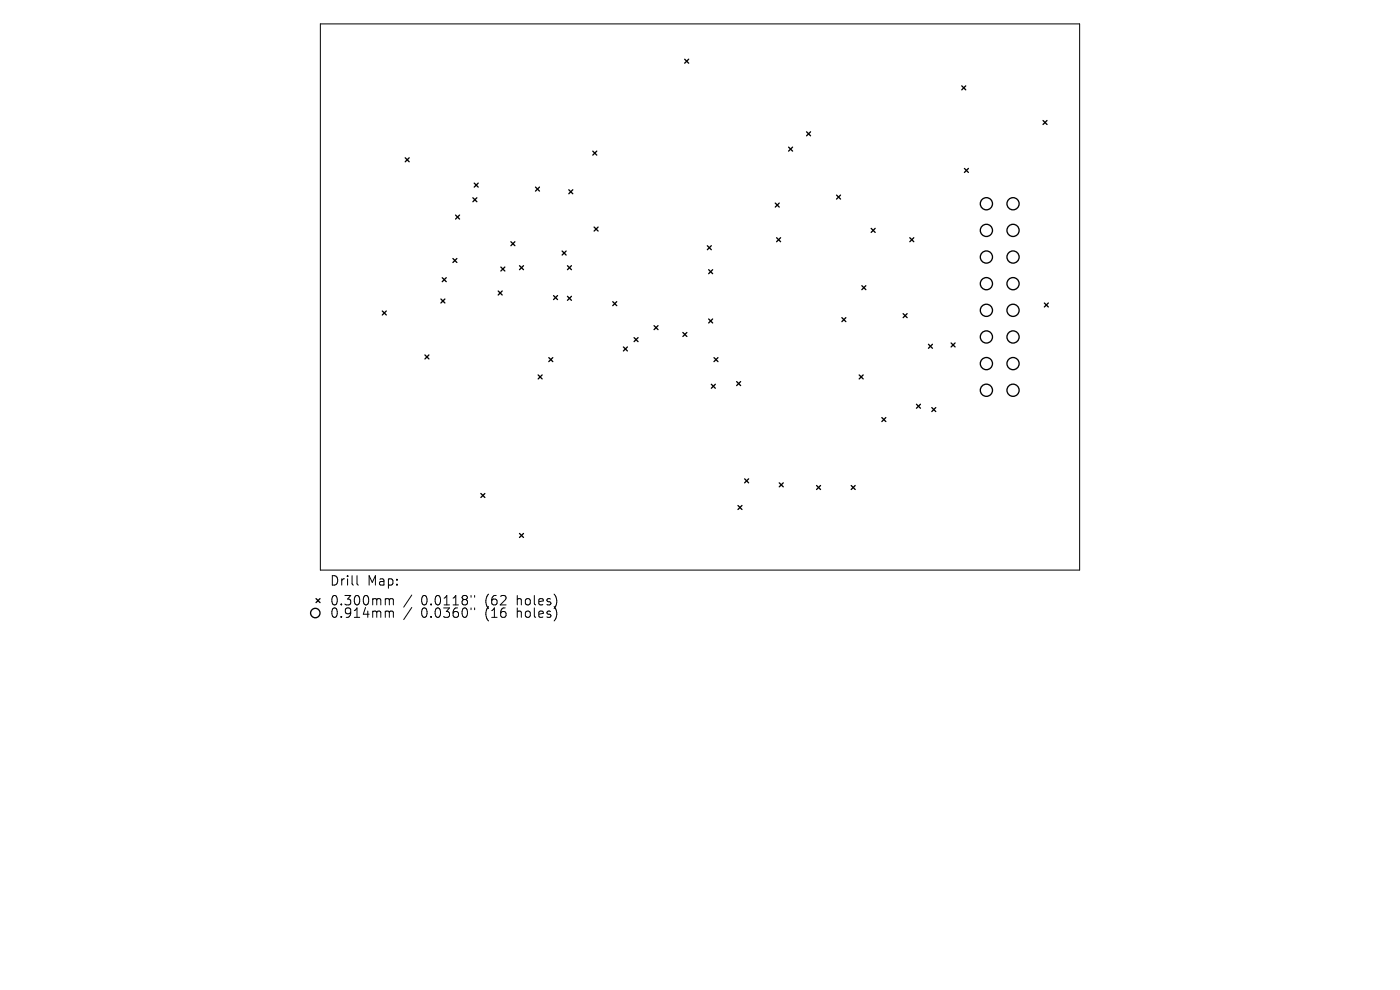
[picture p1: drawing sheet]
<svg xmlns="http://www.w3.org/2000/svg" width="297mm" height="210mm" viewBox="0 0 297 210" stroke-linecap="round" stroke-linejoin="round" font-family="sans-serif">
<defs><g id="words">
<g font-size="2.8">
<text x="69.9" y="124.5">Drill</text>
<text x="77.9" y="124.5">Map:</text>
<text x="69.9" y="128.7">0.300mm</text>
<text x="69.9" y="131.3">0.914mm</text>
<text x="89.3" y="128.7">0.0118&quot;</text>
<text x="89.3" y="131.3">0.0360&quot;</text>
<text x="103.1" y="128.7">(62</text>
<text x="103.1" y="131.3">(16</text>
<text x="109.9" y="128.7">holes)</text>
<text x="109.9" y="131.3">holes)</text>
</g>
</g></defs>
<g fill="none" stroke="#000" stroke-width=".21">
<path d="M68 5.1h161v115.8h-161zM75.7 122.1v1.7l.3 .3M82 127l.5 .1 .1 .2M82 129.6l.5 .1 .1 .2M82.6 127.3l.3-.3 .5 .1 .1 1.2M82.6 127.3v1M82.6 129.9v1.1M82.6 129.9l.3-.3 .5 .1 .1 1.3M87.4 126.2l-1.8 2.6M87.4 128.9l-1.8 2.5M99.9 126.3v.4M99.9 129v.3"/>
<path d="M100.7 126.3v.4M100.7 129v.3"/>
</g>
<g fill="none" stroke="#000" stroke-width=".28">
<path d="M145.3 12.6l.8 .8M146.1 12.6l-.8 .8M204 18.2l.9 .9M204.9 18.2l-.9 .9M86 33.5l.8 .8M86.8 33.5l-.8 .8M100.6 38.8l.8 .9M101.4 38.8l-.8 .9M113.6 39.7l.8 .8M114.4 39.7l-.8 .8M125.8 32.1l.8 .8M126.6 32.1l-.8 .8"/>
<path d="M167.3 31.2l.8 .9M168.1 31.2l-.8 .9M171.1 28l.9 .8M172 28l-.9 .8M204.6 35.7l.8 .9M205.4 35.7l-.8 .9M221.3 25.6l.8 .8M222.1 25.6l-.8 .8M93.8 58.9l.9 .9M94.7 58.9l-.9 .9M96.1 54.8l.8 .9M96.6 45.6l.9 .9"/>
<path d="M96.9 54.8l-.8 .9M97.5 45.6l-.9 .9M100.3 41.9l.9 .9M101.2 41.9l-.9 .9M106.3 56.6l.8 .9M107.1 56.6l-.8 .9M108.4 51.3l.8 .8M109.2 51.3l-.8 .8M110.2 56.4l.9 .8M111.1 56.4l-.9 .8M119.3 53.3l.8 .8M120.1 53.3l-.8 .8"/>
<path d="M120.4 56.4l.8 .8M120.7 40.3l.8 .8M121.2 56.4l-.8 .8M121.5 40.3l-.8 .8M126 48.2l.9 .8M126.9 48.2l-.9 .8M150.1 52.1l.8 .9M150.3 57.2l.9 .9M150.9 52.1l-.8 .9M151.2 57.2l-.9 .9M164.5 43.1l.8 .8M164.8 50.4l.8 .9"/>
<path d="M165.3 43.1l-.8 .8M165.6 50.4l-.8 .9M177.5 41.4l.8 .8M178.3 41.4l-.8 .8M184.8 48.4l.9 .9M185.7 48.4l-.9 .9M193 50.4l.9 .9M193.9 50.4l-.9 .9M81.1 66l.9 .8M82 66l-.9 .8M90.1 75.3l.9 .8M91 75.3l-.9 .8"/>
<path d="M93.5 63.4l.9 .9M94.4 63.4l-.9 .9M105.7 61.7l.8 .9M106.5 61.7l-.8 .9M114.2 79.5l.8 .9M115 79.5l-.8 .9M116.4 75.9l.9 .8M117.3 75.9l-.9 .8M117.4 62.7l.9 .9M118.3 62.7l-.9 .9M120.4 62.9l.8 .8M121.2 62.9l-.8 .8"/>
<path d="M130 64l.8 .8M130.8 64l-.8 .8M132.3 73.6l.8 .8M133.1 73.6l-.8 .8M134.5 71.6l.9 .9M135.4 71.6l-.9 .9M138.8 69.1l.8 .8M139.6 69.1l-.8 .8M144.9 70.5l.8 .9M145.7 70.5l-.8 .9M150.3 67.7l.9 .8M151.2 67.7l-.9 .8"/>
<path d="M151.5 75.9l.8 .8M152.3 75.9l-.8 .8M178.6 67.4l.8 .8M179.4 67.4l-.8 .8M182.3 79.5l.8 .9M182.8 60.6l.9 .8M183.1 79.5l-.8 .9M183.7 60.6l-.9 .8M191.6 66.5l.8 .9M192.4 66.5l-.8 .9M197 73l.8 .9M197.8 73l-.8 .9"/>
<path d="M201.8 72.8l.8 .8M202.6 72.8l-.8 .8M221.6 64.3l.8 .8M222.4 64.3l-.8 .8M150.9 81.5l.9 .9M151.8 81.5l-.9 .9M156.3 80.9l.8 .9M157.1 80.9l-.8 .9M187.1 88.6l.8 .8M187.9 88.6l-.8 .8M194.4 85.8l.9 .8M195.3 85.8l-.9 .8"/>
<path d="M197.7 86.5l.8 .8M198.5 86.5l-.8 .8M102 104.7l.9 .8M102.9 104.7l-.9 .8M110.2 113.2l.9 .8M111.1 113.2l-.9 .8M156.6 107.2l.8 .9M157.4 107.2l-.8 .9M158 101.6l.8 .8M158.8 101.6l-.8 .8M165.3 102.4l.9 .9M166.2 102.4l-.9 .9"/>
<path d="M173.2 103l.9 .8M174.1 103l-.9 .8M180.6 103l.8 .8M181.4 103l-.8 .8M67 127l.9 .8M67.9 127l-.9 .8"/>
<circle cx="209.3" cy="48.9" r="1.29"/>
<circle cx="209.3" cy="54.5" r="1.29"/>
<circle cx="209.3" cy="43.2" r="1.29"/>
<circle cx="214.9" cy="48.9" r="1.29"/>
<circle cx="214.9" cy="54.5" r="1.29"/>
<circle cx="214.9" cy="43.2" r="1.29"/>
<circle cx="209.3" cy="60.2" r="1.29"/>
<circle cx="209.3" cy="77.1" r="1.29"/>
<circle cx="209.3" cy="65.8" r="1.29"/>
<circle cx="209.3" cy="71.5" r="1.29"/>
<circle cx="214.9" cy="60.2" r="1.29"/>
<circle cx="214.9" cy="77.1" r="1.29"/>
<circle cx="214.9" cy="65.8" r="1.29"/>
<circle cx="214.9" cy="71.5" r="1.29"/>
<circle cx="209.3" cy="82.8" r="1.29"/>
<circle cx="214.9" cy="82.8" r="1.29"/>
<circle cx="66.9" cy="130" r="1"/>
</g>
<use href="#words"/>
</svg>
